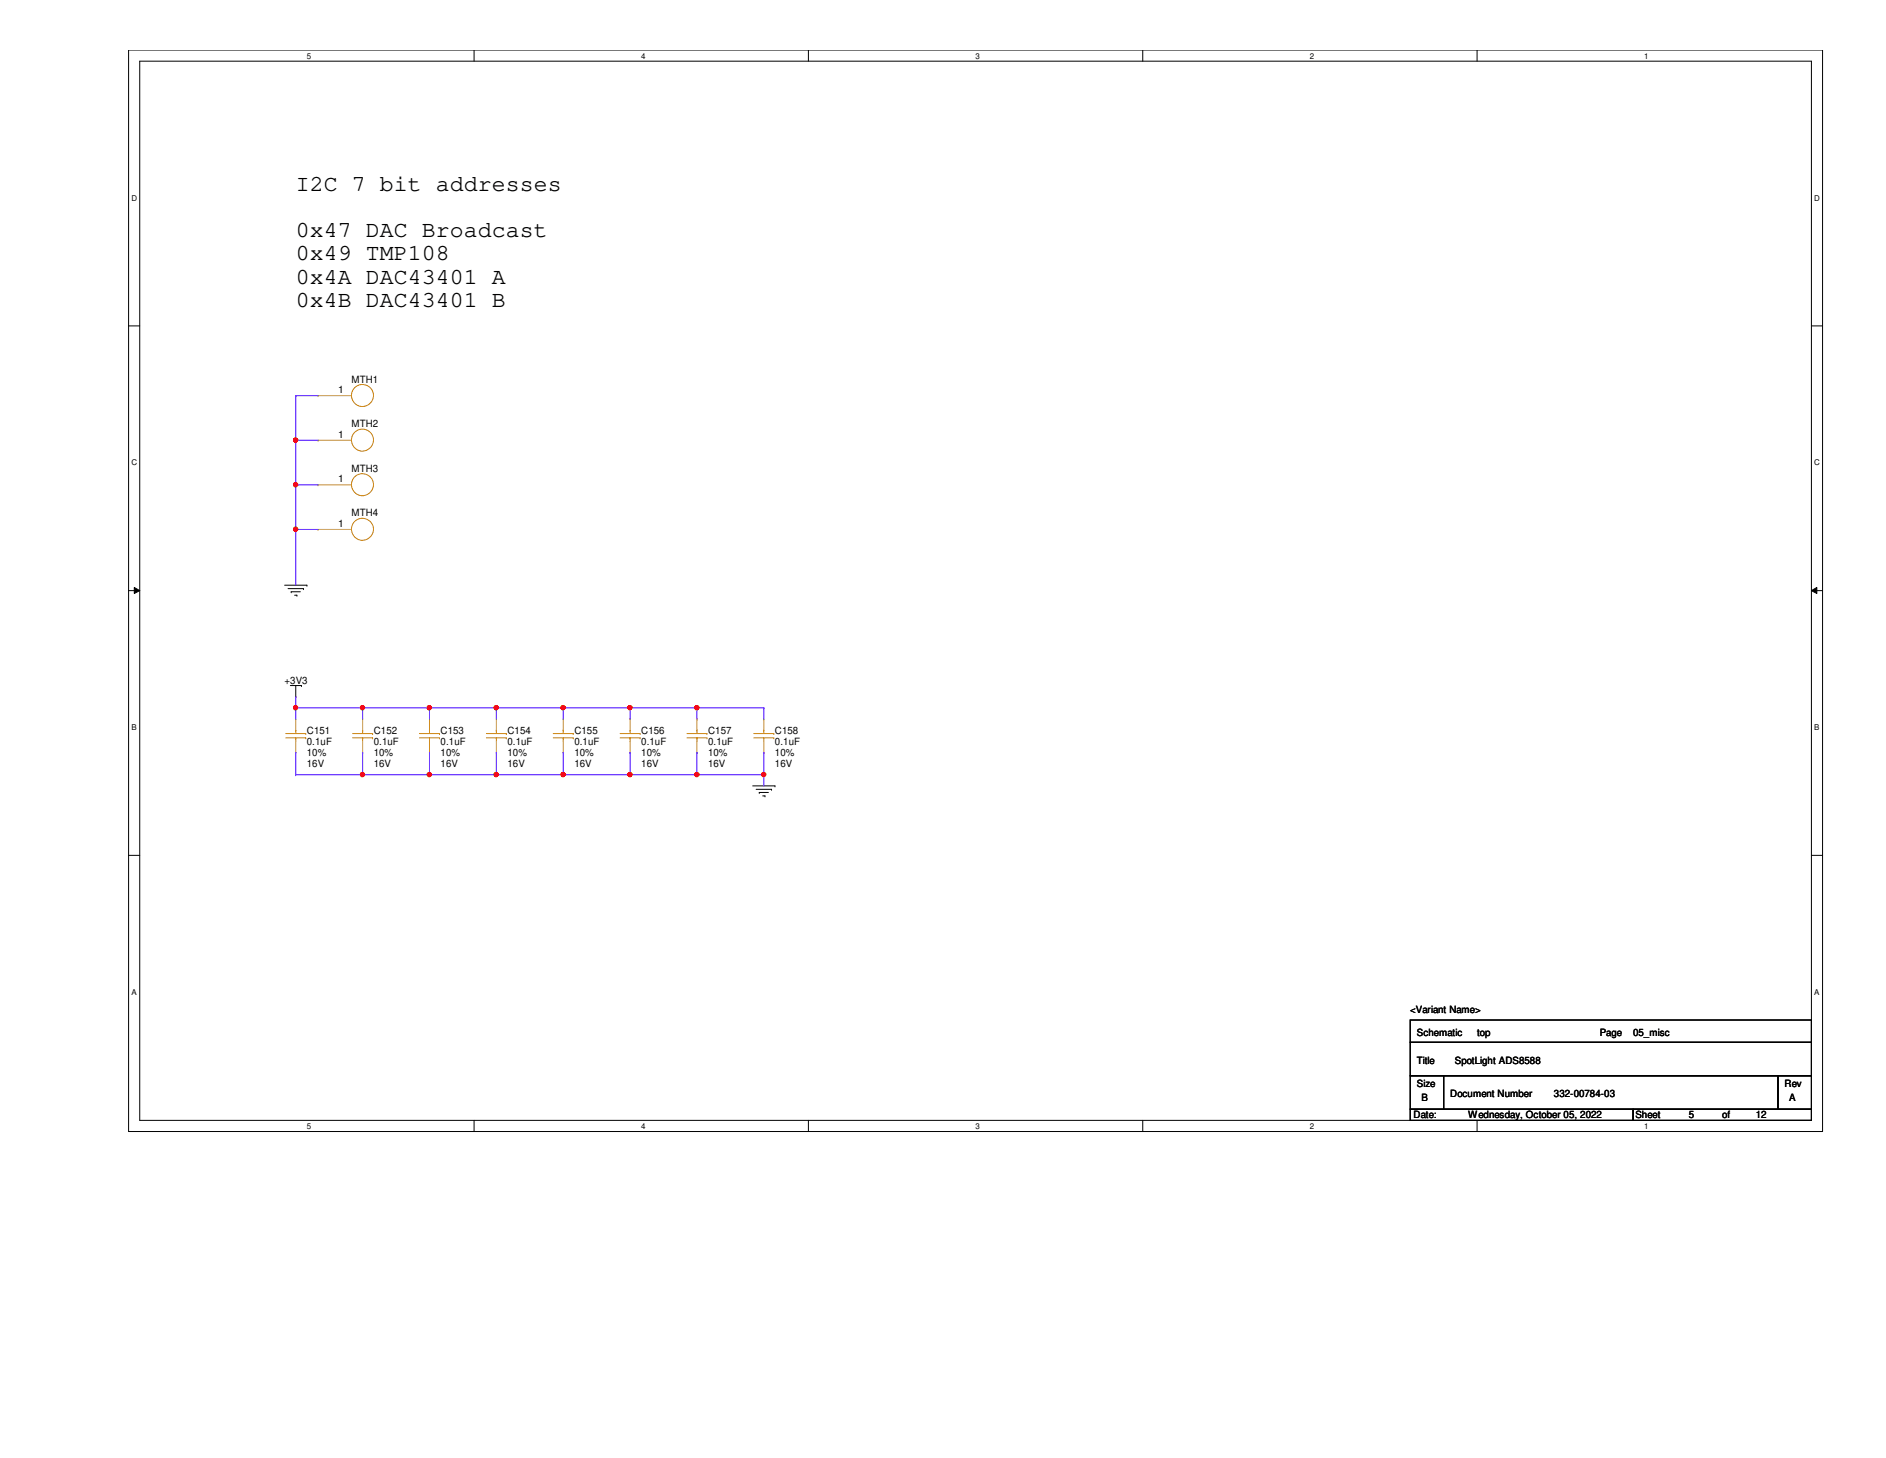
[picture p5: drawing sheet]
<svg xmlns="http://www.w3.org/2000/svg" width="279mm" height="216mm" viewBox="0 0 279 216" stroke-linecap="round" stroke-linejoin="round" font-family="sans-serif">
<defs><g id="words">
<g font-size="3.4">
<text x="43.8" y="28.3">I2C 7 bit addresses</text>
<text x="43.8" y="35.1">0x47 DAC Broadcast</text>
<text x="43.8" y="38.6">0x49 TMP108</text>
<text x="43.8" y="42">0x4A DAC43401 A</text>
<text x="43.8" y="45.4">0x4B DAC43401 B</text>
</g>
<g font-size="1.5">
<text x="50.1" y="58.2">1</text>
<text x="52.1" y="56.6">MTH1</text>
<text x="50.1" y="64.8">1</text>
<text x="52.1" y="63.2">MTH2</text>
<text x="50.1" y="71.4">1</text>
<text x="52.1" y="69.8">MTH3</text>
<text x="52.1" y="76.5">MTH4</text>
<text x="50.1" y="78">1</text>
<text x="42.2" y="101.2">+3V3</text>
<text x="45.5" y="108.7">C151</text>
<text x="45.5" y="110.3">0.1uF</text>
<text x="45.5" y="112">10%</text>
<text x="45.5" y="113.6">16V</text>
<text x="55.4" y="108.7">C152</text>
<text x="55.4" y="110.3">0.1uF</text>
<text x="55.4" y="112">10%</text>
<text x="55.4" y="113.6">16V</text>
<text x="65.3" y="108.7">C153</text>
<text x="65.3" y="110.3">0.1uF</text>
<text x="65.3" y="112">10%</text>
<text x="65.3" y="113.6">16V</text>
<text x="75.2" y="108.7">C154</text>
<text x="75.2" y="110.3">0.1uF</text>
<text x="75.2" y="112">10%</text>
<text x="75.2" y="113.6">16V</text>
<text x="85.1" y="108.7">C155</text>
<text x="85.1" y="110.3">0.1uF</text>
<text x="85.1" y="112">10%</text>
<text x="85.1" y="113.6">16V</text>
<text x="95" y="108.7">C156</text>
<text x="95" y="110.3">0.1uF</text>
<text x="95" y="112">10%</text>
<text x="95" y="113.6">16V</text>
<text x="104.9" y="108.7">C157</text>
<text x="104.9" y="110.3">0.1uF</text>
<text x="104.9" y="112">10%</text>
<text x="104.9" y="113.6">16V</text>
<text x="114.8" y="108.7">C158</text>
<text x="114.8" y="110.3">0.1uF</text>
<text x="114.8" y="112">10%</text>
<text x="114.8" y="113.6">16V</text>
<text x="208.9" y="149.9">&lt;Variant Name&gt;</text>
<text x="209.9" y="153.4">Schematic</text>
<text x="218.8" y="153.4">top</text>
<text x="237" y="153.4">Page</text>
<text x="241.9" y="153.4">05_misc</text>
<text x="209.9" y="157.5">Title</text>
<text x="209.9" y="161">Size</text>
<text x="215.5" y="157.5">SpotLight ADS8588</text>
<text x="264.4" y="161">Rev</text>
<text x="209.4" y="165.6">Date:</text>
<text x="210.6" y="163">B</text>
<text x="214.8" y="162.5">Document Number</text>
<text x="217.5" y="165.6">Wednesday, October 05, 2022</text>
<text x="230.2" y="162.5">332-00784-03</text>
<text x="242.3" y="165.6">Sheet</text>
<text x="250.2" y="165.6">5</text>
<text x="255.1" y="165.6">of</text>
<text x="260.1" y="165.6">12</text>
<text x="265" y="163">A</text>
</g>
<g font-size="1.2">
<text x="45.5" y="8.7">5</text>
<text x="95" y="8.7">4</text>
<text x="144.5" y="8.7">3</text>
<text x="194.1" y="8.7">2</text>
<text x="243.6" y="8.7">1</text>
<text x="19.5" y="29.7">D</text>
<text x="268.8" y="29.7">D</text>
<text x="19.5" y="68.9">C</text>
<text x="268.8" y="68.9">C</text>
<text x="19.5" y="108.1">B</text>
<text x="268.8" y="108.1">B</text>
<text x="19.5" y="147.3">A</text>
<text x="268.8" y="147.3">A</text>
<text x="45.5" y="167.2">5</text>
<text x="95" y="167.2">4</text>
<text x="144.5" y="167.2">3</text>
<text x="194.1" y="167.2">2</text>
<text x="243.6" y="167.2">1</text>
</g>
</g></defs>
<path d="M19.1 7.4h250.9v160.2h-250.9zM20.7 9.1h247.7v156.8h-247.7z" fill="none" stroke="#000" stroke-width=".15"/>
<g fill="#fff">
<path d="M45.5 7.6h.6v1.3h-.6z"/>
<path d="M45.5 166.1h.6v1.3h-.6z"/>
</g>
<path d="M70.2 7.4v1.7M70.2 165.9v1.7" fill="none" stroke="#000" stroke-width=".15"/>
<g fill="#fff">
<path d="M95 7.6h.6v1.3h-.6z"/>
<path d="M95 166.1h.6v1.3h-.6z"/>
</g>
<path d="M119.8 7.4v1.7M119.8 165.9v1.7" fill="none" stroke="#000" stroke-width=".15"/>
<g fill="#fff">
<path d="M144.5 7.6h.6v1.3h-.6z"/>
<path d="M144.5 166.1h.6v1.3h-.6z"/>
</g>
<path d="M169.3 7.4v1.7M169.3 165.9v1.7" fill="none" stroke="#000" stroke-width=".15"/>
<g fill="#fff">
<path d="M194.1 7.6h.5v1.3h-.5z"/>
<path d="M194.1 166.1h.5v1.3h-.5z"/>
</g>
<path d="M218.8 7.4v1.7M218.8 165.9v1.7" fill="none" stroke="#000" stroke-width=".15"/>
<g fill="#fff">
<path d="M243.6 7.6h.6v1.3h-.6z"/>
<path d="M243.6 166.1h.6v1.3h-.6z"/>
<path d="M19.5 28.7h.8v1.3h-.8z"/>
<path d="M268.8 28.7h.8v1.3h-.8z"/>
<path d="M19.5 67.9h.8v1.3h-.8z"/>
<path d="M268.8 67.9h.8v1.3h-.8z"/>
</g>
<path d="M19.1 48.3h1.6M268.4 48.3h1.6" fill="none" stroke="#000" stroke-width=".15"/>
<g fill="#fff">
<path d="M19.5 107.1h.7v1.3h-.7z"/>
<path d="M268.8 107.1h.7v1.3h-.7z"/>
</g>
<path d="M19.1 87.5h1.6M19.9 87l.8 .5-.8 .4zM268.4 87.5l.8-.5v.9zM268.4 87.5h1.6" fill="none" stroke="#000" stroke-width=".15"/>
<path d="M19.9 87l.8 .5-.8 .4zM268.4 87.5l.8-.5v.9z" fill="#000"/>
<g fill="#fff">
<path d="M19.5 146.3h.7v1.3h-.7z"/>
<path d="M268.8 146.3h.7v1.3h-.7z"/>
</g>
<g fill="none" stroke="#000" stroke-width=".15">
<path d="M42.2 86.7h3.3M42.7 87.2h2.3M43.1 87.6h.1M43.1 87.6h1.4M43.6 88.1h.4M44 88.1h.1M45 87.2h.1M45.5 86.7h.1M43 101.5h1.7M43.8 103.2h.1M43.8 101.5v1.7M44.7 101.5h.1"/>
<path d="M111.5 116.4h3.3M112 116.9h2.3M112.5 117.3h.1M112.5 117.3h1.3M113 117.9h.3M113.3 117.9h.1M114.3 116.9h.1M114.8 116.4h.1M19.1 126.7h1.6M268.4 126.7h1.6M208.9 151h59.5v3.3h-59.5zM208.9 154.3h59.5v5h-59.5z"/>
<path d="M208.9 159.3h5v5h-5zM213.9 159.3h49.5v5h-49.5zM263.4 159.3h5v5h-5zM208.9 164.3h33v1.6h-33zM241.9 164.3h26.5v1.6h-26.5z"/>
</g>
<g fill="none" stroke="#cc8006" stroke-width=".15">
<path d="M42.3 109.3h3M42.3 108.6h3M43.8 109.3h.1M43.8 108.1h.1M43.8 108.1v.5M43.8 109.3v.5M45.3 109.3h.1M45.3 108.6h.1M52.2 109.3h3M52.2 108.6h3M53.7 109.3h.1M53.7 108.1h.1"/>
<path d="M53.7 108.1v.5M53.7 109.3v.5M55.2 109.3h.1M55.2 108.6h.1M62.1 109.3h3M62.1 108.6h3M63.6 109.3h.1M63.6 108.1h.1M63.6 108.1v.5M63.6 109.3v.5M65.1 109.3h.1M65.1 108.6h.1"/>
<path d="M72.1 109.3h2.9M72.1 108.6h2.9M73.5 109.3h.1M73.5 108.1h.1M73.5 108.1v.5M73.5 109.3v.5M75 109.3h.1M75 108.6h.1M82 109.3h2.9M82 108.6h2.9M83.4 109.3h.1M83.4 108.1h.1"/>
<path d="M83.4 108.1v.5M83.4 109.3v.5M84.9 109.3h.1M84.9 108.6h.1M91.9 109.3h2.9M91.9 108.6h2.9M93.3 109.3h.1M93.3 108.1h.1M93.3 108.1v.5M93.3 109.3v.5M94.8 109.3h.1M94.8 108.6h.1"/>
<path d="M101.8 109.3h2.9M101.8 108.6h2.9M103.3 109.3h.1M103.3 108.1h.1M103.3 108.1v.5M103.3 109.3v.5M104.7 109.3h.1M104.7 108.6h.1M111.7 109.3h2.9M111.7 108.6h2.9M113.2 109.3h.1M113.2 108.1h.1"/>
<path d="M113.2 108.1v.5M113.2 109.3v.5M114.6 109.3h.1M114.6 108.6h.1"/>
<circle cx="53.7" cy="58.6" r="1.63"/>
<circle cx="53.7" cy="65.2" r="1.63"/>
<circle cx="53.7" cy="71.8" r="1.63"/>
<circle cx="53.7" cy="78.4" r="1.63"/>
</g>
<g fill="none" stroke="#a84" stroke-width=".15">
<path d="M47.1 58.6h.1M47.1 58.6h5M47.1 65.2h.1M47.1 78.4h.1M47.1 71.8h.1M47.1 65.2h5M47.1 78.4h5M47.1 71.8h5M43.8 106.5h.1M43.8 111.4h.1M43.8 106.5v1.6M43.8 109.8v1.6"/>
<path d="M53.7 106.5h.1M53.7 111.4h.1M53.7 106.5v1.6M53.7 109.8v1.6M63.6 106.5h.1M63.6 111.4h.1M63.6 106.5v1.6M63.6 109.8v1.6M73.5 106.5h.1M73.5 111.4h.1M73.5 106.5v1.6M73.5 109.8v1.6"/>
<path d="M83.4 106.5h.1M83.4 111.4h.1M83.4 106.5v1.6M83.4 109.8v1.6M93.3 106.5h.1M93.3 111.4h.1M93.3 106.5v1.6M93.3 109.8v1.6M103.3 106.5h.1M103.3 111.4h.1M103.3 106.5v1.6M103.3 109.8v1.6"/>
<path d="M113.2 106.5h.1M113.2 111.4h.1M113.2 106.5v1.6M113.2 109.8v1.6"/>
</g>
<path d="M43.8 58.6h.1M43.8 58.6h3.3M43.8 58.6v13.2M43.8 65.2h.1M43.8 65.2h3.3" fill="none" stroke="#4200ff" stroke-width=".15"/>
<circle cx="43.8" cy="71.8" r=".32" fill="#f00"/>
<circle cx="43.8" cy="71.8" r=".32" fill="none" stroke="#f00" stroke-width=".15"/>
<circle cx="43.8" cy="65.2" r=".32" fill="#f00"/>
<circle cx="43.8" cy="65.2" r=".32" fill="none" stroke="#f00" stroke-width=".15"/>
<path d="M43.8 71.8h.1M43.8 78.4h.1M43.8 71.8h3.3M43.8 71.8v14.9M43.8 78.4h3.3" fill="none" stroke="#4200ff" stroke-width=".15"/>
<circle cx="43.8" cy="78.4" r=".32" fill="#f00"/>
<circle cx="43.8" cy="78.4" r=".32" fill="none" stroke="#f00" stroke-width=".15"/>
<path d="M43.8 111.4h.1M43.8 114.7h.1M43.8 111.4v3.3M43.8 114.7h9.9" fill="none" stroke="#4200ff" stroke-width=".15"/>
<circle cx="53.7" cy="114.7" r=".32" fill="#f00"/>
<circle cx="53.7" cy="114.7" r=".32" fill="none" stroke="#f00" stroke-width=".15"/>
<path d="M53.7 111.4h.1M53.7 114.7h.1M53.7 111.4v3.3M53.7 114.7h9.9M73.5 111.4h.1M73.5 114.7h.1M73.5 111.4v3.3M83.4 111.4h.1M83.4 114.7h.1M83.4 111.4v3.3M93.3 111.4h.1M93.3 111.4v3.3h-19.8" fill="none" stroke="#4200ff" stroke-width=".15"/>
<circle cx="83.4" cy="114.7" r=".32" fill="#f00"/>
<circle cx="83.4" cy="114.7" r=".32" fill="none" stroke="#f00" stroke-width=".15"/>
<circle cx="73.5" cy="114.7" r=".32" fill="#f00"/>
<circle cx="73.5" cy="114.7" r=".32" fill="none" stroke="#f00" stroke-width=".15"/>
<path d="M63.6 111.4h.1M63.6 111.4v3.3" fill="none" stroke="#4200ff" stroke-width=".15"/>
<circle cx="63.6" cy="114.7" r=".32" fill="#f00"/>
<circle cx="63.6" cy="114.7" r=".32" fill="none" stroke="#f00" stroke-width=".15"/>
<path d="M63.6 114.7h.1M63.6 114.7h9.9M93.3 104.8h.1M93.3 104.8v1.7" fill="none" stroke="#4200ff" stroke-width=".15"/>
<circle cx="93.3" cy="104.8" r=".32" fill="#f00"/>
<circle cx="93.3" cy="104.8" r=".32" fill="none" stroke="#f00" stroke-width=".15"/>
<path d="M43.8 104.8h.1M43.8 104.8h9.9" fill="none" stroke="#4200ff" stroke-width=".15"/>
<circle cx="53.7" cy="104.8" r=".32" fill="#f00"/>
<circle cx="53.7" cy="104.8" r=".32" fill="none" stroke="#f00" stroke-width=".15"/>
<circle cx="43.8" cy="104.8" r=".32" fill="#f00"/>
<circle cx="43.8" cy="104.8" r=".32" fill="none" stroke="#f00" stroke-width=".15"/>
<path d="M43.8 104.8h.1M43.8 104.8v1.7M53.7 104.8h.1M53.7 104.8v1.7M53.7 104.8h9.9M63.6 104.8h.1M63.6 104.8v1.7" fill="none" stroke="#4200ff" stroke-width=".15"/>
<circle cx="63.6" cy="104.8" r=".32" fill="#f00"/>
<circle cx="63.6" cy="104.8" r=".32" fill="none" stroke="#f00" stroke-width=".15"/>
<path d="M63.6 104.8h.1M63.6 104.8h19.8M73.5 104.8h.1M73.5 104.8v1.7" fill="none" stroke="#4200ff" stroke-width=".15"/>
<circle cx="83.4" cy="104.8" r=".32" fill="#f00"/>
<circle cx="83.4" cy="104.8" r=".32" fill="none" stroke="#f00" stroke-width=".15"/>
<circle cx="73.5" cy="104.8" r=".32" fill="#f00"/>
<circle cx="73.5" cy="104.8" r=".32" fill="none" stroke="#f00" stroke-width=".15"/>
<path d="M43.8 103.2h.1M43.8 103.2v1.6M83.4 104.8h.1M83.4 104.8v1.7M83.4 104.8h29.8M93.3 104.8h.1M103.3 104.8h.1M103.3 104.8v1.7" fill="none" stroke="#4200ff" stroke-width=".15"/>
<circle cx="103.2" cy="104.8" r=".32" fill="#f00"/>
<circle cx="103.2" cy="104.8" r=".32" fill="none" stroke="#f00" stroke-width=".15"/>
<path d="M93.3 114.7h.1M103.3 111.4h.1M103.3 111.4v3.3h-10M113.2 104.8h.1M113.2 111.4h.1M113.2 104.8v1.7M113.2 111.4v3.3" fill="none" stroke="#4200ff" stroke-width=".15"/>
<circle cx="93.3" cy="114.7" r=".32" fill="#f00"/>
<circle cx="93.3" cy="114.7" r=".32" fill="none" stroke="#f00" stroke-width=".15"/>
<path d="M103.3 114.7h.1M103.3 114.7h9.9" fill="none" stroke="#4200ff" stroke-width=".15"/>
<circle cx="113.1" cy="114.7" r=".32" fill="#f00"/>
<circle cx="113.1" cy="114.7" r=".32" fill="none" stroke="#f00" stroke-width=".15"/>
<circle cx="103.2" cy="114.7" r=".32" fill="#f00"/>
<circle cx="103.2" cy="114.7" r=".32" fill="none" stroke="#f00" stroke-width=".15"/>
<path d="M113.2 114.7h.1M113.2 114.7v1.7" fill="none" stroke="#4200ff" stroke-width=".15"/>
<circle cx="43.8" cy="71.8" r=".32" fill="#f00"/>
<circle cx="43.8" cy="71.8" r=".32" fill="none" stroke="#f00" stroke-width=".15"/>
<circle cx="43.8" cy="65.2" r=".32" fill="#f00"/>
<circle cx="43.8" cy="65.2" r=".32" fill="none" stroke="#f00" stroke-width=".15"/>
<circle cx="43.8" cy="78.4" r=".32" fill="#f00"/>
<circle cx="43.8" cy="78.4" r=".32" fill="none" stroke="#f00" stroke-width=".15"/>
<circle cx="53.7" cy="114.7" r=".32" fill="#f00"/>
<circle cx="53.7" cy="114.7" r=".32" fill="none" stroke="#f00" stroke-width=".15"/>
<circle cx="83.4" cy="114.7" r=".32" fill="#f00"/>
<circle cx="83.4" cy="114.7" r=".32" fill="none" stroke="#f00" stroke-width=".15"/>
<circle cx="73.5" cy="114.7" r=".32" fill="#f00"/>
<circle cx="73.5" cy="114.7" r=".32" fill="none" stroke="#f00" stroke-width=".15"/>
<circle cx="63.6" cy="114.7" r=".32" fill="#f00"/>
<circle cx="63.6" cy="114.7" r=".32" fill="none" stroke="#f00" stroke-width=".15"/>
<circle cx="93.3" cy="104.8" r=".32" fill="#f00"/>
<circle cx="93.3" cy="104.8" r=".32" fill="none" stroke="#f00" stroke-width=".15"/>
<circle cx="53.7" cy="104.8" r=".32" fill="#f00"/>
<circle cx="53.7" cy="104.8" r=".32" fill="none" stroke="#f00" stroke-width=".15"/>
<circle cx="43.8" cy="104.8" r=".32" fill="#f00"/>
<circle cx="43.8" cy="104.8" r=".32" fill="none" stroke="#f00" stroke-width=".15"/>
<circle cx="63.6" cy="104.8" r=".32" fill="#f00"/>
<circle cx="63.6" cy="104.8" r=".32" fill="none" stroke="#f00" stroke-width=".15"/>
<circle cx="83.4" cy="104.8" r=".32" fill="#f00"/>
<circle cx="83.4" cy="104.8" r=".32" fill="none" stroke="#f00" stroke-width=".15"/>
<circle cx="73.5" cy="104.8" r=".32" fill="#f00"/>
<circle cx="73.5" cy="104.8" r=".32" fill="none" stroke="#f00" stroke-width=".15"/>
<circle cx="103.2" cy="104.8" r=".32" fill="#f00"/>
<circle cx="103.2" cy="104.8" r=".32" fill="none" stroke="#f00" stroke-width=".15"/>
<circle cx="93.3" cy="114.7" r=".32" fill="#f00"/>
<circle cx="93.3" cy="114.7" r=".32" fill="none" stroke="#f00" stroke-width=".15"/>
<circle cx="113.1" cy="114.7" r=".32" fill="#f00"/>
<circle cx="113.1" cy="114.7" r=".32" fill="none" stroke="#f00" stroke-width=".15"/>
<circle cx="103.2" cy="114.7" r=".32" fill="#f00"/>
<circle cx="103.2" cy="114.7" r=".32" fill="none" stroke="#f00" stroke-width=".15"/>
<use href="#words"/>
</svg>
